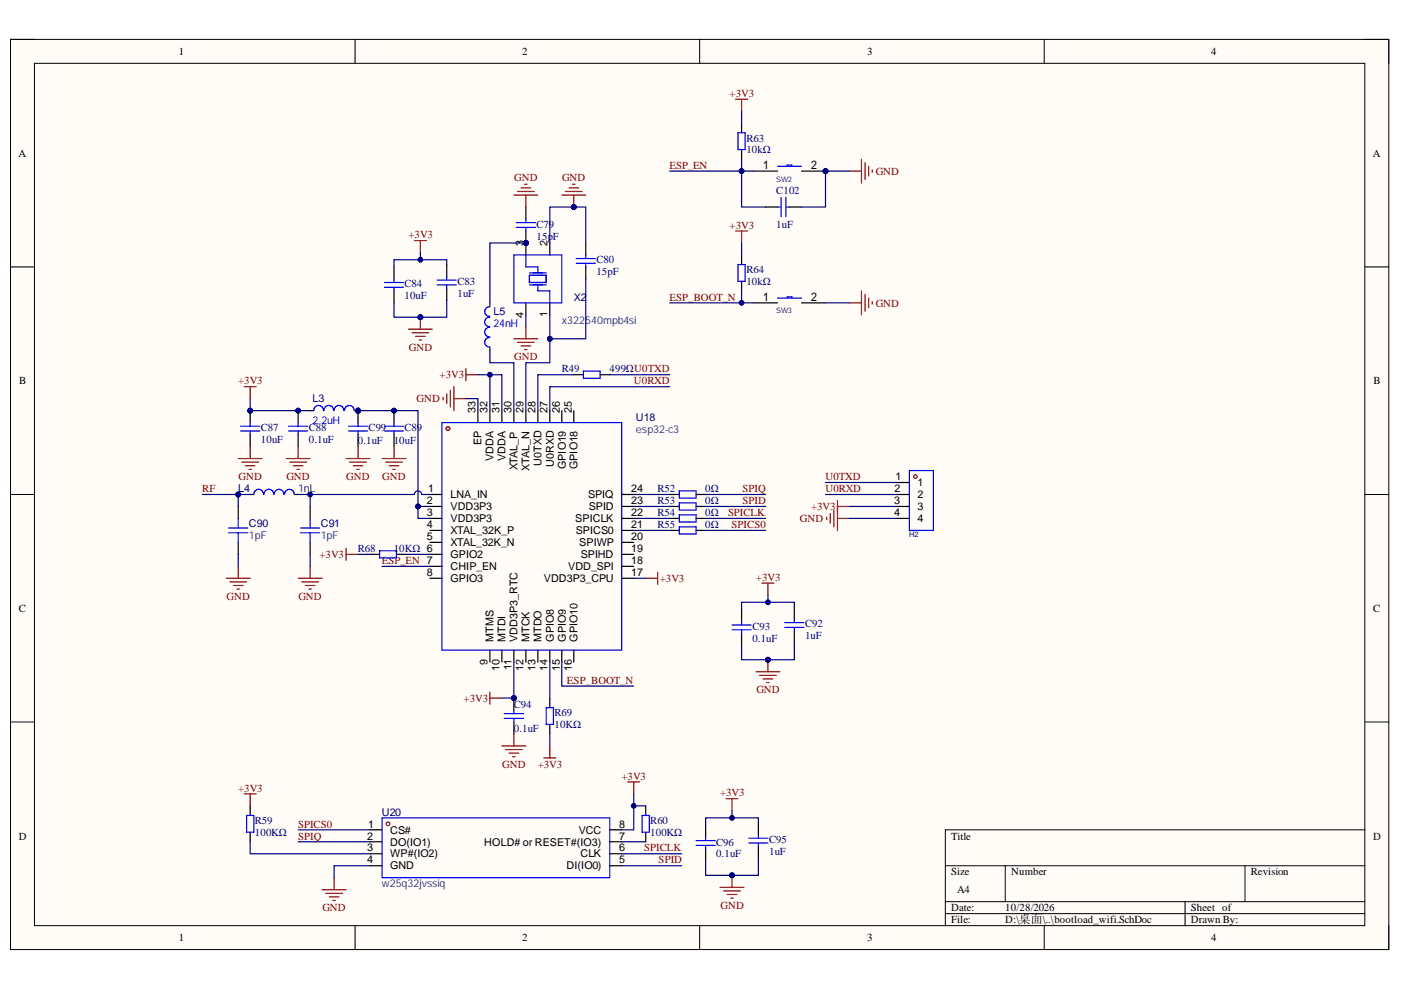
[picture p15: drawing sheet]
<svg xmlns="http://www.w3.org/2000/svg" width="297mm" height="210mm" viewBox="0 0 297 210" stroke-linecap="round" stroke-linejoin="round" font-family="sans-serif">
<defs><g id="words">
<g font-size="2.3">
<text x="37.9" y="11.7">1</text>
<text x="110.7" y="11.7">2</text>
<text x="183.9" y="11.7">3</text>
<text x="256.8" y="11.7">4</text>
<text x="3.9" y="33.3">A</text>
<text x="291" y="33.3">A</text>
<text x="111" y="52.1" transform="rotate(-90 111 52.1)">3</text>
<text x="116" y="52.1" transform="rotate(-90 116 52.1)">2</text>
<text x="111" y="67.4" transform="rotate(-90 111 67.4)">4</text>
<text x="116" y="67.1" transform="rotate(-90 116 67.1)">1</text>
<text x="4.1" y="81.5">B</text>
<text x="291.2" y="81.5">B</text>
<text x="100.8" y="87.6" transform="rotate(-90 100.8 87.6)">33</text>
<text x="103.4" y="87.6" transform="rotate(-90 103.4 87.6)">32</text>
<text x="105.9" y="87.6" transform="rotate(-90 105.9 87.6)">31</text>
<text x="108.4" y="87.6" transform="rotate(-90 108.4 87.6)">30</text>
<text x="111" y="87.6" transform="rotate(-90 111 87.6)">29</text>
<text x="113.5" y="87.6" transform="rotate(-90 113.5 87.6)">28</text>
<text x="116" y="87.6" transform="rotate(-90 116 87.6)">27</text>
<text x="118.7" y="87.6" transform="rotate(-90 118.7 87.6)">26</text>
<text x="121.2" y="87.6" transform="rotate(-90 121.2 87.6)">25</text>
<text x="102.1" y="94.3" transform="rotate(-90 102.1 94.3)">EP</text>
<text x="104.6" y="97.7" transform="rotate(-90 104.6 97.7)">VDDA</text>
<text x="107.2" y="97.7" transform="rotate(-90 107.2 97.7)">VDDA</text>
<text x="109.7" y="99.7" transform="rotate(-90 109.7 99.7)">XTAL_P</text>
<text x="112.2" y="99.8" transform="rotate(-90 112.2 99.8)">XTAL_N</text>
<text x="114.8" y="98.7" transform="rotate(-90 114.8 98.7)">U0TXD</text>
<text x="117.4" y="99" transform="rotate(-90 117.4 99)">U0RXD</text>
<text x="119.9" y="99.5" transform="rotate(-90 119.9 99.5)">GPIO19</text>
<text x="122.5" y="99.5" transform="rotate(-90 122.5 99.5)">GPIO18</text>
<text x="189.9" y="101.8">1</text>
<text x="90.5" y="106.9">2</text>
<text x="90.8" y="104.4">1</text>
<text x="95.5" y="105.6">LNA_IN</text>
<text x="124.7" y="105.6">SPIQ</text>
<text x="133.8" y="106.9">23</text>
<text x="133.8" y="104.4">24</text>
<text x="189.5" y="106.9">3</text>
<text x="189.6" y="104.4">2</text>
<text x="194.5" y="103.1">1</text>
<text x="194.5" y="105.6">2</text>
<text x="90.5" y="109.5">3</text>
<text x="90.5" y="112">4</text>
<text x="95.5" y="108.2">VDD3P3</text>
<text x="95.5" y="110.7">VDD3P3</text>
<text x="95.5" y="113.3">XTAL_32K_P</text>
<text x="122" y="110.7">SPICLK</text>
<text x="122.1" y="113.3">SPICS0</text>
<text x="124.8" y="108.2">SPID</text>
<text x="133.8" y="112">21</text>
<text x="133.8" y="109.5">22</text>
<text x="189.5" y="109.5">4</text>
<text x="194.5" y="108.2">3</text>
<text x="194.5" y="110.7">4</text>
<text x="90.5" y="114.5">5</text>
<text x="95.5" y="115.8">XTAL_32K_N</text>
<text x="95.5" y="118.3">GPIO2</text>
<text x="122.8" y="115.8">SPIWP</text>
<text x="123.2" y="118.3">SPIHD</text>
<text x="133.8" y="119.6">18</text>
<text x="133.8" y="117.1">19</text>
<text x="133.8" y="114.5">20</text>
<text x="90.5" y="122.1">8</text>
<text x="95.5" y="120.9">CHIP_EN</text>
<text x="95.5" y="123.4">GPIO3</text>
<text x="115.3" y="123.4">VDD3P3_CPU</text>
<text x="120.4" y="120.9">VDD_SPI</text>
<text x="133.8" y="122.1">17</text>
<text x="4" y="129.7">C</text>
<text x="291.1" y="129.7">C</text>
<text x="104.6" y="136.1" transform="rotate(-90 104.6 136.1)">MTMS</text>
<text x="107.2" y="136.1" transform="rotate(-90 107.2 136.1)">MTDI</text>
<text x="109.7" y="136.1" transform="rotate(-90 109.7 136.1)">VDD3P3_RTC</text>
<text x="112.2" y="136.1" transform="rotate(-90 112.2 136.1)">MTCK</text>
<text x="114.8" y="136.1" transform="rotate(-90 114.8 136.1)">MTDO</text>
<text x="117.4" y="136.1" transform="rotate(-90 117.4 136.1)">GPIO8</text>
<text x="119.9" y="136.1" transform="rotate(-90 119.9 136.1)">GPIO9</text>
<text x="122.5" y="136.1" transform="rotate(-90 122.5 136.1)">GPIO10</text>
<text x="103.4" y="141.1" transform="rotate(-90 103.4 141.1)">9</text>
<text x="105.9" y="142.3" transform="rotate(-90 105.9 142.3)">10</text>
<text x="108.4" y="142" transform="rotate(-90 108.4 142)">11</text>
<text x="111" y="142.2" transform="rotate(-90 111 142.2)">12</text>
<text x="113.5" y="142.3" transform="rotate(-90 113.5 142.3)">13</text>
<text x="116" y="142.3" transform="rotate(-90 116 142.3)">14</text>
<text x="118.7" y="142.3" transform="rotate(-90 118.7 142.3)">15</text>
<text x="121.2" y="142.3" transform="rotate(-90 121.2 142.3)">16</text>
<text x="4" y="178">D</text>
<text x="77.8" y="178">2</text>
<text x="78.1" y="175.5">1</text>
<text x="82.7" y="176.7">CS#</text>
<text x="82.7" y="179.3">DO(IO1)</text>
<text x="102.7" y="179.3">HOLD# or RESET#(IO3)</text>
<text x="122.7" y="176.7">VCC</text>
<text x="131.3" y="178">7</text>
<text x="131.3" y="175.5">8</text>
<text x="201.6" y="178">Title</text>
<text x="291.1" y="178">D</text>
<text x="77.8" y="180.5">3</text>
<text x="77.8" y="183.1">4</text>
<text x="82.7" y="181.8">WP#(IO2)</text>
<text x="82.7" y="184.3">GND</text>
<text x="120.1" y="184.3">DI(IO0)</text>
<text x="123.1" y="181.8">CLK</text>
<text x="131.3" y="183.1">5</text>
<text x="131.3" y="180.5">6</text>
<text x="201.6" y="185.6">Size</text>
<text x="214.4" y="185.6">Number</text>
<text x="265.2" y="185.6">Revision</text>
<text x="202.9" y="189.4">A4</text>
<text x="201.6" y="193.2">Date:</text>
<text x="201.6" y="195.8">File:</text>
<text x="213.1" y="193.2">10/28/2026</text>
<text x="213.1" y="195.8">D:\桌面\..\bootload_wifi.SchDoc</text>
<text x="252.5" y="193.2">Sheet of</text>
<text x="252.5" y="195.8">Drawn By:</text>
<text x="37.9" y="199.6">1</text>
<text x="110.7" y="199.6">2</text>
<text x="183.9" y="199.6">3</text>
<text x="256.8" y="199.6">4</text>
</g>
<g font-size="2.3" fill="#800000">
<text x="154.7" y="20.5">+3V3</text>
<text x="141.9" y="35.8">ESP_EN</text>
<text x="109" y="38.4">GND</text>
<text x="119.2" y="38.4">GND</text>
<text x="185.7" y="37.1">GND</text>
<text x="86.6" y="50.5">+3V3</text>
<text x="154.7" y="48.5">+3V3</text>
<text x="141.9" y="63.7">ESP_BOOT_N</text>
<text x="185.7" y="65">GND</text>
<text x="86.7" y="74.4">GND</text>
<text x="109" y="76.4">GND</text>
<text x="50.5" y="81.5">+3V3</text>
<text x="93.2" y="80.2">+3V3</text>
<text x="134.4" y="81.5">U0RXD</text>
<text x="88.3" y="85.3">GND</text>
<text x="50.6" y="101.8">GND</text>
<text x="60.7" y="101.8">GND</text>
<text x="73.4" y="101.8">GND</text>
<text x="81" y="101.8">GND</text>
<text x="175" y="101.8">U0TXD</text>
<text x="42.9" y="104.4">RF</text>
<text x="157.4" y="104.4">SPIQ</text>
<text x="157.4" y="106.9">SPID</text>
<text x="175" y="104.4">U0RXD</text>
<text x="154.4" y="109.5">SPICLK</text>
<text x="155.1" y="112">SPICS0</text>
<text x="169.6" y="110.7">GND</text>
<text x="172" y="108.2">+3V3</text>
<text x="67.8" y="118.3">+3V3</text>
<text x="80.9" y="119.6">ESP_EN 7</text>
<text x="139.9" y="123.4">+3V3</text>
<text x="160.3" y="123.1">+3V3</text>
<text x="48" y="127.2">GND</text>
<text x="63.3" y="127.2">GND</text>
<text x="98.3" y="148.8">+3V3</text>
<text x="120.2" y="145">ESP_BOOT_N</text>
<text x="160.4" y="147">GND</text>
<text x="50.5" y="167.9">+3V3</text>
<text x="106.5" y="162.8">GND</text>
<text x="114" y="162.8">+3V3</text>
<text x="131.8" y="165.3">+3V3</text>
<text x="152.7" y="168.9">+3V3</text>
<text x="63.2" y="175.5">SPICS0</text>
<text x="63.2" y="178">SPIQ</text>
<text x="136.6" y="180.5">SPICLK</text>
<text x="139.6" y="183.1">SPID</text>
<text x="68.3" y="193.2">GND</text>
<text x="152.8" y="192.7">GND</text>
</g>
<g font-size="2.3" fill="#000080">
<text x="158.3" y="30">R63</text>
<text x="158.3" y="32.5">10kΩ</text>
<text x="164.6" y="41.2">C102</text>
<text x="113.8" y="48.3">C79</text>
<text x="113.8" y="50.8">15pF</text>
<text x="164.6" y="48.3">1uF</text>
<text x="126.5" y="55.9">C80</text>
<text x="126.5" y="58.4">15pF</text>
<text x="158.3" y="57.9">R64</text>
<text x="85.8" y="60.9">C84</text>
<text x="85.8" y="63.5">10uF</text>
<text x="97" y="60.4">C83</text>
<text x="97" y="63">1uF</text>
<text x="121.6" y="63.7">X2</text>
<text x="158.3" y="60.4">10kΩ</text>
<text x="104.6" y="66.9">L5</text>
<text x="119.1" y="78.9">R49</text>
<text x="129.2" y="78.9">499ΩU0TXD</text>
<text x="66.2" y="85.2">L3</text>
<text x="134.8" y="89.2">U18</text>
<text x="55.3" y="91.5">C87</text>
<text x="55.3" y="94">10uF</text>
<text x="65.5" y="91.5">C88</text>
<text x="65.5" y="94">0.1uF</text>
<text x="75.9" y="94.2">0.1uF</text>
<text x="78.2" y="91.5">C99</text>
<text x="83.5" y="94.2">10uF</text>
<text x="85.8" y="91.5">C89</text>
<text x="50.5" y="104.4">L4</text>
<text x="139.4" y="104.4">R52</text>
<text x="139.4" y="106.9">R53</text>
<text x="149.5" y="104.4">0Ω</text>
<text x="149.5" y="106.9">0Ω</text>
<text x="52.8" y="111.7">C90</text>
<text x="68" y="111.7">C91</text>
<text x="139.4" y="109.5">R54</text>
<text x="139.4" y="112">R55</text>
<text x="149.5" y="109.5">0Ω</text>
<text x="149.5" y="112">0Ω</text>
<text x="75.9" y="117.1">R68</text>
<text x="83.5" y="117.1">10KΩ 6</text>
<text x="159.5" y="133.5">C93</text>
<text x="159.5" y="136.1">0.1uF</text>
<text x="170.7" y="133">C92</text>
<text x="170.7" y="135.6">1uF</text>
<text x="108.9" y="150.1">C94</text>
<text x="108.9" y="155.2">0.1uF</text>
<text x="117.6" y="151.9">R69</text>
<text x="117.6" y="154.4">10KΩ</text>
<text x="80.9" y="172.9">U20</text>
<text x="54" y="174.7">R59</text>
<text x="54" y="177.2">100KΩ</text>
<text x="137.9" y="174.7">R60</text>
<text x="137.9" y="177.2">100KΩ</text>
<text x="151.8" y="179.3">C96</text>
<text x="163.1" y="178.8">C95</text>
<text x="151.8" y="181.8">0.1uF</text>
<text x="163.1" y="181.3">1uF</text>
</g>
<g font-size="2.3" fill="#00f">
<text x="104.6" y="69.4">24nH</text>
<text x="66.2" y="89.9">2.2uH</text>
</g>
<g font-size="2.3" fill="#1c4587">
<text x="119.1" y="68.8">x322540mpb4si</text>
<text x="134.8" y="91.7">esp32-c3</text>
<text x="52.8" y="114.3">1pF</text>
<text x="68" y="114.3">1pF</text>
<text x="80.9" y="188.1">w25q32jvssiq</text>
</g>
<text font-size="2.3" fill="#073763" x="63.2" y="104.4">1nL</text>
<g font-size="1.6" fill="#073763">
<text x="164.6" y="38.5">SW2</text>
<text x="164.6" y="66.4">SW3</text>
</g>
<text font-size="1.6" fill="#000080" x="192.8" y="113.9">H2</text>
</g></defs>
<path d="M2.2 8.4h292.3v192.9h-292.3z" fill-rule="evenodd" fill="#fffcf8"/>
<path d="M2.2 8.4h292.3v192.9h-292.3z" fill="none" stroke="#000" stroke-width=".21"/>
<path d="M7.3 13.4h282.1v182.9h-282.1z" fill-rule="evenodd" fill="#fffcf8"/>
<g fill="none" stroke="#000" stroke-width=".21">
<path d="M2.2 8.3h5.1M7.3 13.4h282.1v182.9h-282.1zM75.3 8.3v5.1M148.3 8.3v5.1M221.4 8.4v5M289.4 8.4h5.1v5M2.2 56.6h5.1M289.4 56.6h5.1M2.2 104.8h5.1M289.4 104.8h5.1M2.2 153.1h5.1M289.4 153.1h5.1"/>
<path d="M289.4 175.9h-89v20.4M75.3 196.3v5M148.3 196.3v5M200.4 183.6h89M200.4 191.2h89M200.4 193.7h89M213.1 183.6v7.6M221.4 196.3v5M251.3 191.2v5.1M264 183.6v7.6M294.5 196.3v5"/>
</g>
<path d="M93.7 89.6h38.1v48.3h-38.1zM81 173.4h48.3v12.7h-48.3z" fill="none" stroke="#00f" stroke-width=".25"/>
<g fill="none" stroke="#a00000" stroke-width=".25">
<circle cx="95" cy="90.9" r=".38"/>
<circle cx="82.3" cy="174.7" r=".38"/>
</g>
<g fill="none" stroke="#000" stroke-width=".25">
<path d="M101.3 87.1v2.5M103.9 87.1v2.5M106.4 87.1v2.5M108.9 87.1v2.5M111.5 87.1v2.5M114 87.1v2.5M116.6 87.1v2.5M119.1 87.1v2.5M121.7 87.1v2.5M91.2 104.8h2.5M91.2 107.4h2.5M91.2 109.9h2.5"/>
<path d="M91.2 112.5h2.5M91.2 115h2.5M91.2 117.5h2.5M131.8 104.8h2.6M131.8 107.4h2.6M131.8 109.9h2.6M131.8 112.5h2.6M131.8 115h2.6M131.8 117.5h2.6M91.2 120.1h2.5M91.2 122.6h2.5M103.9 137.9v2.5"/>
<path d="M106.4 137.9v2.5M108.9 137.9v2.5M111.5 137.9v2.5M114 137.9v2.5M116.6 137.9v2.5M119.1 137.9v2.5M121.7 137.9v2.5M131.8 120.1h2.6M131.8 122.6h2.6M78.5 175.9h2.5M78.5 178.5h2.5M129.3 175.9h2.5"/>
<path d="M129.3 178.5h2.5M78.5 181h2.5M78.5 183.6h2.5M129.3 181h2.5M129.3 183.6h2.5"/>
</g>
<circle cx="111.5" cy="51.5" r=".51" fill="#000080"/>
<circle cx="111.5" cy="51.5" r=".51" fill="none" stroke="#000080" stroke-width=".21"/>
<path d="M108.9 54.1h10.2v10.1h-10.2zM111.5 54.1v2.5h2.5v1M112.3 58.4h3.5v1.5h-3.5zM112.3 57.9h3.5M112.3 60.4h3.5M114 60.7v1h2.6v2.5" fill="none" stroke="#00f" stroke-width=".25"/>
<path d="M111.5 51.5v2.6M116.6 51.5v2.6M111.5 64.2v2.6M116.6 64.2v2.6" fill="none" stroke="#000" stroke-width=".25"/>
<circle cx="111.5" cy="51.5" r=".51" fill="#000080"/>
<circle cx="111.5" cy="51.5" r=".51" fill="none" stroke="#000080" stroke-width=".21"/>
<circle cx="111.5" cy="51.5" r=".51" fill="#000080"/>
<circle cx="111.5" cy="51.5" r=".51" fill="none" stroke="#000080" stroke-width=".21"/>
<path d="M111.5 43.9v2.5M111.5 49v2.5" fill="none" stroke="#000" stroke-width=".25"/>
<circle cx="111.5" cy="51.5" r=".51" fill="#000080"/>
<circle cx="111.5" cy="51.5" r=".51" fill="none" stroke="#000080" stroke-width=".21"/>
<path d="M109.5 48.2h4M109.5 47.2h4M111.5 46.4v.8M111.5 48.2v.8M122.2 54.8h4M122.2 55.8h4M124.2 54.1v.7M124.2 55.8v.8" fill="none" stroke="#00f" stroke-width=".25"/>
<path d="M124.2 51.5v2.6M124.2 56.6v2.5" fill="none" stroke="#000" stroke-width=".25"/>
<path d="M110.5 39.8h2M111.2 39.1h.5M120.6 39.8h2.1M121.4 39.1h.5M108.9 41.4h5.1M109.7 40.6h3.6M111.5 41.4v2.5M119.1 41.4h5.1M119.9 40.6h3.5M121.7 41.4v2.5" fill="none" stroke="#800000" stroke-width=".25"/>
<circle cx="121.7" cy="43.9" r=".51" fill="#000080"/>
<circle cx="121.7" cy="43.9" r=".51" fill="none" stroke="#000080" stroke-width=".21"/>
<g fill="none" stroke="#800000" stroke-width=".25">
<path d="M87.9 51h2.5M89.1 51v2.5M86.6 69.8h5.1M87.4 70.6h3.5M88.1 71.3h2M88.9 72.1h.5M89.1 67.3v2.5M98.8 78.2v2.5M98.8 79.4h2.5M108.9 71.8h5.1M109.7 72.6h3.6M110.5 73.4h2"/>
<path d="M111.2 74.1h.5M111.5 69.3v2.5"/>
</g>
<path d="M83.5 56.6v2.5M94.7 56.1v2.5M83.5 61.7v2.5M94.7 61.2v2.5M121.7 79.4h2M127.2 79.4h2.1" fill="none" stroke="#000" stroke-width=".25"/>
<path d="M81.5 59.9h4.1M83.5 59.1v.8M92.7 59.4h4.1M94.7 58.6v.8M81.5 60.9h4.1M83.5 60.9v.8M92.7 60.4h4.1M94.7 60.4v.8M123.7 78.7h3.5v1.5h-3.5z" fill="none" stroke="#00f" stroke-width=".25"/>
<circle cx="89.1" cy="67.3" r=".51" fill="#000080"/>
<circle cx="89.1" cy="67.3" r=".51" fill="none" stroke="#000080" stroke-width=".21"/>
<path d="M51.8 82h2.5M53 82v2.5" fill="none" stroke="#800000" stroke-width=".25"/>
<circle cx="75.9" cy="87.1" r=".51" fill="#000080"/>
<circle cx="75.9" cy="87.1" r=".51" fill="none" stroke="#000080" stroke-width=".21"/>
<path d="M75.2 87.1h.7" fill="none" stroke="#000" stroke-width=".25"/>
<circle cx="75.9" cy="87.1" r=".51" fill="#000080"/>
<circle cx="75.9" cy="87.1" r=".51" fill="none" stroke="#000080" stroke-width=".21"/>
<path d="M65.8 87.1h.7" fill="none" stroke="#000" stroke-width=".25"/>
<path d="M66.5 87a1.02 1.02 0 0 1 1.1-1.1 1.02 1.02 0 0 1 1 1.2M68.7 87a1.02 1.02 0 0 1 1-1.1 1.02 1.02 0 0 1 1 1.1M70.9 87a1.01 1.01 0 0 1 1-1.1 1.01 1.01 0 0 1 1 1.1M73 87a1.02 1.02 0 0 1 1.1-1 1.02 1.02 0 0 1 1 1" fill="none" stroke="#00f" stroke-width=".25"/>
<circle cx="53" cy="87.1" r=".51" fill="#000080"/>
<circle cx="53" cy="87.1" r=".51" fill="none" stroke="#000080" stroke-width=".21"/>
<path d="M53 87.1v2.5M53 92.1v2.6" fill="none" stroke="#000" stroke-width=".25"/>
<circle cx="53" cy="87.1" r=".51" fill="#000080"/>
<circle cx="53" cy="87.1" r=".51" fill="none" stroke="#000080" stroke-width=".21"/>
<path d="M51 90.4h4.1M51 91.4h4.1M53 89.6v.8M53 91.4v.7" fill="none" stroke="#00f" stroke-width=".25"/>
<circle cx="63.2" cy="87.1" r=".51" fill="#000080"/>
<circle cx="63.2" cy="87.1" r=".51" fill="none" stroke="#000080" stroke-width=".21"/>
<path d="M63.2 87.1v2.5M63.2 92.1v2.6" fill="none" stroke="#000" stroke-width=".25"/>
<circle cx="63.2" cy="87.1" r=".51" fill="#000080"/>
<circle cx="63.2" cy="87.1" r=".51" fill="none" stroke="#000080" stroke-width=".21"/>
<path d="M61.2 90.4h4M61.2 91.4h4M63.2 89.6v.8M63.2 91.4v.7" fill="none" stroke="#00f" stroke-width=".25"/>
<circle cx="83.5" cy="87.1" r=".51" fill="#000080"/>
<circle cx="83.5" cy="87.1" r=".51" fill="none" stroke="#000080" stroke-width=".21"/>
<path d="M83.5 87.1v2.5M83.5 92.1v2.6" fill="none" stroke="#000" stroke-width=".25"/>
<circle cx="83.5" cy="87.1" r=".51" fill="#000080"/>
<circle cx="83.5" cy="87.1" r=".51" fill="none" stroke="#000080" stroke-width=".21"/>
<path d="M81.5 90.4h4.1M81.5 91.4h4.1M83.5 89.6v.8M83.5 91.4v.7M166.4 132h4M166.4 133h4M168.4 131.2v.8M168.4 133v.8" fill="none" stroke="#00f" stroke-width=".25"/>
<g fill="none" stroke="#800000" stroke-width=".25">
<path d="M50.5 97.2h5.1M51.3 98h3.5M52 98.7h2.1M52.8 99.5h.5M53 94.7v2.5M60.7 97.2h5.1M61.4 98h3.6M62.2 98.7h2M63 99.5h.5M63.2 94.7v2.5M81 97.2h5.1M81.8 98h3.5"/>
<path d="M82.5 98.7h2.1M83.3 99.5h.5M83.5 94.7v2.5M94 84.3v.5M94.7 83.5v2M95.5 82.7v3.6M96.2 82v5.1M96.2 84.5h2.6M136.9 122.6h2.5M139.4 121.3v2.6M161.5 123.6h2.6M162.8 123.6v2.6"/>
<path d="M162.8 139.9v2.5M160.3 142.4h5.1M161 143.2h3.6M161.8 143.9h2M162.6 144.7h.5"/>
</g>
<path d="M168.4 128.7v2.5M168.4 133.8v2.5" fill="none" stroke="#000" stroke-width=".25"/>
<circle cx="162.8" cy="139.9" r=".51" fill="#000080"/>
<circle cx="162.8" cy="139.9" r=".51" fill="none" stroke="#000080" stroke-width=".21"/>
<path d="M157.2 129.2v2.6M157.2 134.3v2.5" fill="none" stroke="#000" stroke-width=".25"/>
<path d="M155.2 132.5h4.1M155.2 133.5h4.1M157.2 131.8v.7M157.2 133.5v.8" fill="none" stroke="#00f" stroke-width=".25"/>
<path d="M103.9 146.7v2.6M103.9 148h2.5" fill="none" stroke="#800000" stroke-width=".25"/>
<circle cx="108.9" cy="148" r=".51" fill="#000080"/>
<circle cx="108.9" cy="148" r=".51" fill="none" stroke="#000080" stroke-width=".21"/>
<path d="M108.9 148v2.5M108.9 153.1v2.5" fill="none" stroke="#000" stroke-width=".25"/>
<circle cx="108.9" cy="148" r=".51" fill="#000080"/>
<circle cx="108.9" cy="148" r=".51" fill="none" stroke="#000080" stroke-width=".21"/>
<g fill="none" stroke="#00f" stroke-width=".25">
<path d="M144 104.1h3.6v1.5h-3.6zM144 106.6h3.6v1.5h-3.6zM144 109.2h3.6v1.5h-3.6zM144 111.7h3.6v1.5h-3.6zM106.9 151.3h4.1M106.9 152.3h4.1M108.9 150.5v.8M108.9 152.3v.8M52.3 172.9h1.5v3.5h-1.5zM158.8 177.7h4M158.8 178.7h4M160.8 177v.7"/>
<path d="M160.8 178.7v.8"/>
</g>
<g fill="none" stroke="#800000" stroke-width=".25">
<path d="M106.4 158.2h5.1M107.2 158.9h3.5M107.9 159.7h2.1M108.9 155.6v2.6M51.8 168.3h2.5M53 168.3v2.6M108.7 160.5h.5M153.9 169.3h2.6M155.2 169.3v2.6M68.3 188.6h5.1M69.1 189.4h3.5M69.8 190.2h2.1"/>
<path d="M70.6 190.9h.5M70.8 186.1v2.5M152.7 188.1h5M153.4 188.9h3.6M154.2 189.7h2M154.9 190.4h.6M155.2 185.6v2.5"/>
</g>
<path d="M142 104.8h2M142 107.4h2M142 109.9h2M142 112.5h2M147.6 104.8h2M147.6 107.4h2M147.6 109.9h2M147.6 112.5h2M53 170.9v2M53 176.4v2.1M160.8 174.4v2.6M160.8 179.5v2.5" fill="none" stroke="#000" stroke-width=".25"/>
<circle cx="155.2" cy="185.6" r=".51" fill="#000080"/>
<circle cx="155.2" cy="185.6" r=".51" fill="none" stroke="#000080" stroke-width=".21"/>
<path d="M50.5 107.4v2.5M50.5 115v2.5M53 104.8h.8M62.4 104.8h.8M65.8 107.4v2.5M65.8 115v2.5M136.9 170.9v2M136.9 176.4v2.1M149.6 174.9v2.6M149.6 180v2.5" fill="none" stroke="#000" stroke-width=".25"/>
<g fill="none" stroke="#00f" stroke-width=".25">
<path d="M48.5 113h4M48.5 112h4M50.5 109.9v2.1M50.5 113v2M53.8 104.8a1.02 1.02 0 0 1 1.1-1.1 1.02 1.02 0 0 1 1 1.1M56 104.8a1.02 1.02 0 0 1 1-1.1 1.02 1.02 0 0 1 1 1.1M58.2 104.8a1.01 1.01 0 0 1 1-1.1 1.01 1.01 0 0 1 1 1.1M60.3 104.8a1.02 1.02 0 0 1 1.1-1.1 1.02 1.02 0 0 1 1 1.1M63.7 113h4.1M63.7 112h4.1M65.8 109.9v2.1M65.8 113v2"/>
<path d="M136.1 172.9h1.6v3.5h-1.6zM147.6 178.2h4M147.6 179.2h4M149.6 177.5v.7M149.6 179.2v.8"/>
</g>
<path d="M48 122.6h5M48.7 123.4h3.6M49.5 124.1h2M50.3 124.9h.5M50.5 120.1v2.5M63.2 122.6h5.1M64 123.4h3.5M64.7 124.1h2.1M65.5 124.9h.5M65.8 120.1v2.5M133.1 165.8h2.5M134.4 165.8v2.5" fill="none" stroke="#800000" stroke-width=".25"/>
<circle cx="175" cy="36.3" r=".51" fill="#000080"/>
<circle cx="175" cy="36.3" r=".51" fill="none" stroke="#000080" stroke-width=".21"/>
<path d="M159.8 36.3h5.1M169.9 36.3h5.1" fill="none" stroke="#000" stroke-width=".25"/>
<circle cx="175" cy="36.3" r=".51" fill="#000080"/>
<circle cx="175" cy="36.3" r=".51" fill="none" stroke="#000080" stroke-width=".21"/>
<g fill="none" stroke="#00f" stroke-width=".25">
<path d="M156.5 28.2h1.5v3.5h-1.5zM164.9 35.3h5M166.9 35.3v-.3h1v.3M156.5 56.1h1.5v3.5h-1.5zM164.9 43.9h.7M165.6 41.9v4M166.6 41.9v4M166.6 43.9h.8M103.8 69.4a1.02 1.02 0 0 0-1.1 1 1.02 1.02 0 0 0 1.1 1M103.8 67.3a1.01 1.01 0 0 0-1.1 1 1.01 1.01 0 0 0 1.1 1M103.8 65a1.02 1.02 0 0 0-1 1.1 1.02 1.02 0 0 0 1 1M103.9 71.6a1.02 1.02 0 0 0-1.2 1 1.02 1.02 0 0 0 1.1 1"/>
<path d="M164.9 63.2h5M166.9 63.2v-.3h1v.3M80.5 116.8h3.5v1.5h-3.5zM115.8 150h1.5v3.6h-1.5z"/>
</g>
<g fill="none" stroke="#000" stroke-width=".25">
<path d="M157.2 26.1v2.1M157.2 31.7v2M157.2 54.1v2M157.2 59.6v2.1M162.3 43.9h2.6M167.4 43.9h2.5M103.9 64.2v.8M103.9 73.6v.8M159.8 64.2h5.1M169.9 64.2h5.1M78.5 117.5h2M84 117.5h2.1"/>
<path d="M116.6 148v2M116.6 153.6v2"/>
</g>
<g fill="none" stroke="#800000" stroke-width=".25">
<path d="M156 21h2.5M157.2 21v2.6M180.1 36.3h2.5M182.6 33.7v5.1M183.4 34.5v3.6M184.2 35.3v2M184.9 36v.5M156 49h2.5M157.2 49v2.5M180.1 64.2h2.5M182.6 61.7v5M183.4 62.4v3.6"/>
<path d="M184.2 63.2v2M184.9 64v.5M73.4 116.3v2.5M73.4 117.5h2.5M175.3 109.7v.5M176 108.9v2M176.8 108.1v3.6M177.6 106.1v6.4M177.6 109.9h2.5M177.6 107.4h2.5M116.6 158.2v2.5M115.3 160.7h2.5"/>
</g>
<circle cx="75.9" cy="87.1" r=".51" fill="#000080"/>
<circle cx="75.9" cy="87.1" r=".51" fill="none" stroke="#000080" stroke-width=".21"/>
<path d="M75.9 87.1v2.5M75.9 92.1v2.6" fill="none" stroke="#000" stroke-width=".25"/>
<circle cx="75.9" cy="87.1" r=".51" fill="#000080"/>
<circle cx="75.9" cy="87.1" r=".51" fill="none" stroke="#000080" stroke-width=".21"/>
<path d="M73.9 90.4h4M73.9 91.4h4M75.9 89.6v.8M75.9 91.4v.7M192.8 99.8h5.1v12.7h-5.1z" fill="none" stroke="#00f" stroke-width=".25"/>
<path d="M73.4 97.2h5.1M74.1 98h3.6M74.9 98.7h2M75.7 99.5h.5M75.9 94.7v2.5" fill="none" stroke="#800000" stroke-width=".25"/>
<circle cx="194.1" cy="101" r=".38" fill="none" stroke="#a00000" stroke-width=".25"/>
<path d="M190.3 102.3h2.5M190.3 104.8h2.5M190.3 107.4h2.5M190.3 109.9h2.5" fill="none" stroke="#000" stroke-width=".25"/>
<path d="M121.7 43.9h-5.1v7.6" fill="none" stroke="#000080" stroke-width=".25"/>
<circle cx="121.7" cy="43.9" r=".51" fill="#000080"/>
<circle cx="121.7" cy="43.9" r=".51" fill="none" stroke="#000080" stroke-width=".21"/>
<path d="M121.7 43.9h2.5v7.6" fill="none" stroke="#000080" stroke-width=".25"/>
<circle cx="121.7" cy="43.9" r=".51" fill="#000080"/>
<circle cx="121.7" cy="43.9" r=".51" fill="none" stroke="#000080" stroke-width=".21"/>
<path d="M124.2 59.1v12.7h-7.6v-5" fill="none" stroke="#000080" stroke-width=".25"/>
<circle cx="116.6" cy="71.8" r=".51" fill="#000080"/>
<circle cx="116.6" cy="71.8" r=".51" fill="none" stroke="#000080" stroke-width=".21"/>
<path d="M111.5 66.8v2.5M116.6 71.8v5.1h-5.1v10.2" fill="none" stroke="#000080" stroke-width=".25"/>
<circle cx="116.6" cy="71.8" r=".51" fill="#000080"/>
<circle cx="116.6" cy="71.8" r=".51" fill="none" stroke="#000080" stroke-width=".21"/>
<path d="M103.9 79.4v7.7M121.7 79.4h-7.7v7.7M129.3 79.4h12.7M142 82h-25.4v5.1" fill="none" stroke="#000080" stroke-width=".25"/>
<circle cx="103.9" cy="79.4" r=".51" fill="#000080"/>
<circle cx="103.9" cy="79.4" r=".51" fill="none" stroke="#000080" stroke-width=".21"/>
<path d="M83.5 64.2v3.1h5.6" fill="none" stroke="#000080" stroke-width=".25"/>
<circle cx="89.1" cy="67.3" r=".51" fill="#000080"/>
<circle cx="89.1" cy="67.3" r=".51" fill="none" stroke="#000080" stroke-width=".21"/>
<path d="M94.7 63.7v3.6h-5.6" fill="none" stroke="#000080" stroke-width=".25"/>
<circle cx="89.1" cy="67.3" r=".51" fill="#000080"/>
<circle cx="89.1" cy="67.3" r=".51" fill="none" stroke="#000080" stroke-width=".21"/>
<path d="M89.1 53.5v1.6" fill="none" stroke="#000080" stroke-width=".25"/>
<circle cx="89.1" cy="55.1" r=".51" fill="#000080"/>
<circle cx="89.1" cy="55.1" r=".51" fill="none" stroke="#000080" stroke-width=".21"/>
<path d="M53 84.5v2.6h12.8" fill="none" stroke="#000080" stroke-width=".25"/>
<circle cx="53" cy="87.1" r=".51" fill="#000080"/>
<circle cx="53" cy="87.1" r=".51" fill="none" stroke="#000080" stroke-width=".21"/>
<path d="M75.9 87.1h12.7v20.3h2.6M98.8 84.5h2.5v2.6" fill="none" stroke="#000080" stroke-width=".25"/>
<circle cx="75.9" cy="87.1" r=".51" fill="#000080"/>
<circle cx="75.9" cy="87.1" r=".51" fill="none" stroke="#000080" stroke-width=".21"/>
<circle cx="88.6" cy="107.4" r=".51" fill="#000080"/>
<circle cx="88.6" cy="107.4" r=".51" fill="none" stroke="#000080" stroke-width=".21"/>
<path d="M88.6 107.4v2.5h2.6" fill="none" stroke="#000080" stroke-width=".25"/>
<circle cx="88.6" cy="107.4" r=".51" fill="#000080"/>
<circle cx="88.6" cy="107.4" r=".51" fill="none" stroke="#000080" stroke-width=".21"/>
<path d="M134.4 122.6h2.5M157.2 136.8v3.1h5.6" fill="none" stroke="#000080" stroke-width=".25"/>
<circle cx="162.8" cy="139.9" r=".51" fill="#000080"/>
<circle cx="162.8" cy="139.9" r=".51" fill="none" stroke="#000080" stroke-width=".21"/>
<path d="M168.4 136.3v3.6h-5.6" fill="none" stroke="#000080" stroke-width=".25"/>
<circle cx="162.8" cy="139.9" r=".51" fill="#000080"/>
<circle cx="162.8" cy="139.9" r=".51" fill="none" stroke="#000080" stroke-width=".21"/>
<path d="M162.8 126.2v1.5" fill="none" stroke="#000080" stroke-width=".25"/>
<circle cx="162.8" cy="127.7" r=".51" fill="#000080"/>
<circle cx="162.8" cy="127.7" r=".51" fill="none" stroke="#000080" stroke-width=".21"/>
<g fill="none" stroke="#000080" stroke-width=".25">
<path d="M134.4 104.8h7.6M134.4 107.4h7.6M134.4 109.9h7.6M134.4 112.5h7.6M149.6 104.8h12.7M149.6 107.4h12.7M149.6 109.9h12.7M149.6 112.5h12.7M53 178.5v2.5h25.5M63.2 175.9h15.3M63.2 178.5h15.3M78.5 183.6h-7.7v2.5"/>
<path d="M131.8 181h12.7M131.8 183.6h12.7M149.6 182.5v3.1h5.6"/>
</g>
<circle cx="155.2" cy="185.6" r=".51" fill="#000080"/>
<circle cx="155.2" cy="185.6" r=".51" fill="none" stroke="#000080" stroke-width=".21"/>
<path d="M160.8 182v3.6h-5.6" fill="none" stroke="#000080" stroke-width=".25"/>
<circle cx="155.2" cy="185.6" r=".51" fill="#000080"/>
<circle cx="155.2" cy="185.6" r=".51" fill="none" stroke="#000080" stroke-width=".21"/>
<path d="M155.2 171.9v1.5" fill="none" stroke="#000080" stroke-width=".25"/>
<circle cx="155.2" cy="173.4" r=".51" fill="#000080"/>
<circle cx="155.2" cy="173.4" r=".51" fill="none" stroke="#000080" stroke-width=".21"/>
<path d="M134.4 170.9h2.5" fill="none" stroke="#000080" stroke-width=".25"/>
<circle cx="134.4" cy="170.9" r=".51" fill="#000080"/>
<circle cx="134.4" cy="170.9" r=".51" fill="none" stroke="#000080" stroke-width=".21"/>
<path d="M111.5 51.5h-7.6v12.7M131.8 178.5h5.1" fill="none" stroke="#000080" stroke-width=".25"/>
<circle cx="111.5" cy="51.5" r=".51" fill="#000080"/>
<circle cx="111.5" cy="51.5" r=".51" fill="none" stroke="#000080" stroke-width=".21"/>
<path d="M50.5 117.5v2.6M65.8 117.5v2.6M108.9 140.4v7.6h-2.5" fill="none" stroke="#000080" stroke-width=".25"/>
<circle cx="108.9" cy="148" r=".51" fill="#000080"/>
<circle cx="108.9" cy="148" r=".51" fill="none" stroke="#000080" stroke-width=".21"/>
<path d="M53 104.8h-2.5v2.6M81 120.1h10.2" fill="none" stroke="#000080" stroke-width=".25"/>
<circle cx="50.5" cy="104.8" r=".51" fill="#000080"/>
<circle cx="50.5" cy="104.8" r=".51" fill="none" stroke="#000080" stroke-width=".21"/>
<path d="M42.9 104.8h7.6" fill="none" stroke="#000080" stroke-width=".25"/>
<circle cx="50.5" cy="104.8" r=".51" fill="#000080"/>
<circle cx="50.5" cy="104.8" r=".51" fill="none" stroke="#000080" stroke-width=".21"/>
<path d="M65.8 104.8v2.6" fill="none" stroke="#000080" stroke-width=".25"/>
<circle cx="65.8" cy="104.8" r=".51" fill="#000080"/>
<circle cx="65.8" cy="104.8" r=".51" fill="none" stroke="#000080" stroke-width=".21"/>
<path d="M157.2 33.7v2.6M119.1 140.4v5.1h15.3" fill="none" stroke="#000080" stroke-width=".25"/>
<circle cx="157.2" cy="36.3" r=".51" fill="#000080"/>
<circle cx="157.2" cy="36.3" r=".51" fill="none" stroke="#000080" stroke-width=".21"/>
<path d="M157.2 23.6v2.5M175 36.3h5.1" fill="none" stroke="#000080" stroke-width=".25"/>
<circle cx="175" cy="36.3" r=".51" fill="#000080"/>
<circle cx="175" cy="36.3" r=".51" fill="none" stroke="#000080" stroke-width=".21"/>
<path d="M157.2 36.3v7.6h5.1" fill="none" stroke="#000080" stroke-width=".25"/>
<circle cx="157.2" cy="36.3" r=".51" fill="#000080"/>
<circle cx="157.2" cy="36.3" r=".51" fill="none" stroke="#000080" stroke-width=".21"/>
<path d="M175 36.3v7.6h-5.1" fill="none" stroke="#000080" stroke-width=".25"/>
<circle cx="175" cy="36.3" r=".51" fill="#000080"/>
<circle cx="175" cy="36.3" r=".51" fill="none" stroke="#000080" stroke-width=".21"/>
<path d="M157.2 61.7v2.5" fill="none" stroke="#000080" stroke-width=".25"/>
<circle cx="157.2" cy="64.2" r=".51" fill="#000080"/>
<circle cx="157.2" cy="64.2" r=".51" fill="none" stroke="#000080" stroke-width=".21"/>
<g fill="none" stroke="#000080" stroke-width=".25">
<path d="M142 36.3h17.8M94.7 56.1v-1h-11.2v1.5M157.2 51.5v2.6M101.3 79.4h5.1v7.7M103.9 74.4v2.5h5v10.2M142 64.2h17.8M175 64.2h5.1M63.2 104.8h24.7a.76 .76 0 0 1 .7-.7 .76 .76 0 0 1 .8 .7h1.8M75.9 117.5h2.6M86.1 117.5h5.1M175 102.3h15.3M175 104.8h15.3"/>
<path d="M180.1 107.4h10.2M180.1 109.9h10.2M168.4 128.7v-1h-11.2v1.5M116.6 140.4v7.6M116.6 155.6v2.6M134.4 168.3v7.6h-2.6M160.8 174.4v-1h-11.2v1.5"/>
</g>
<use href="#words"/>
</svg>
